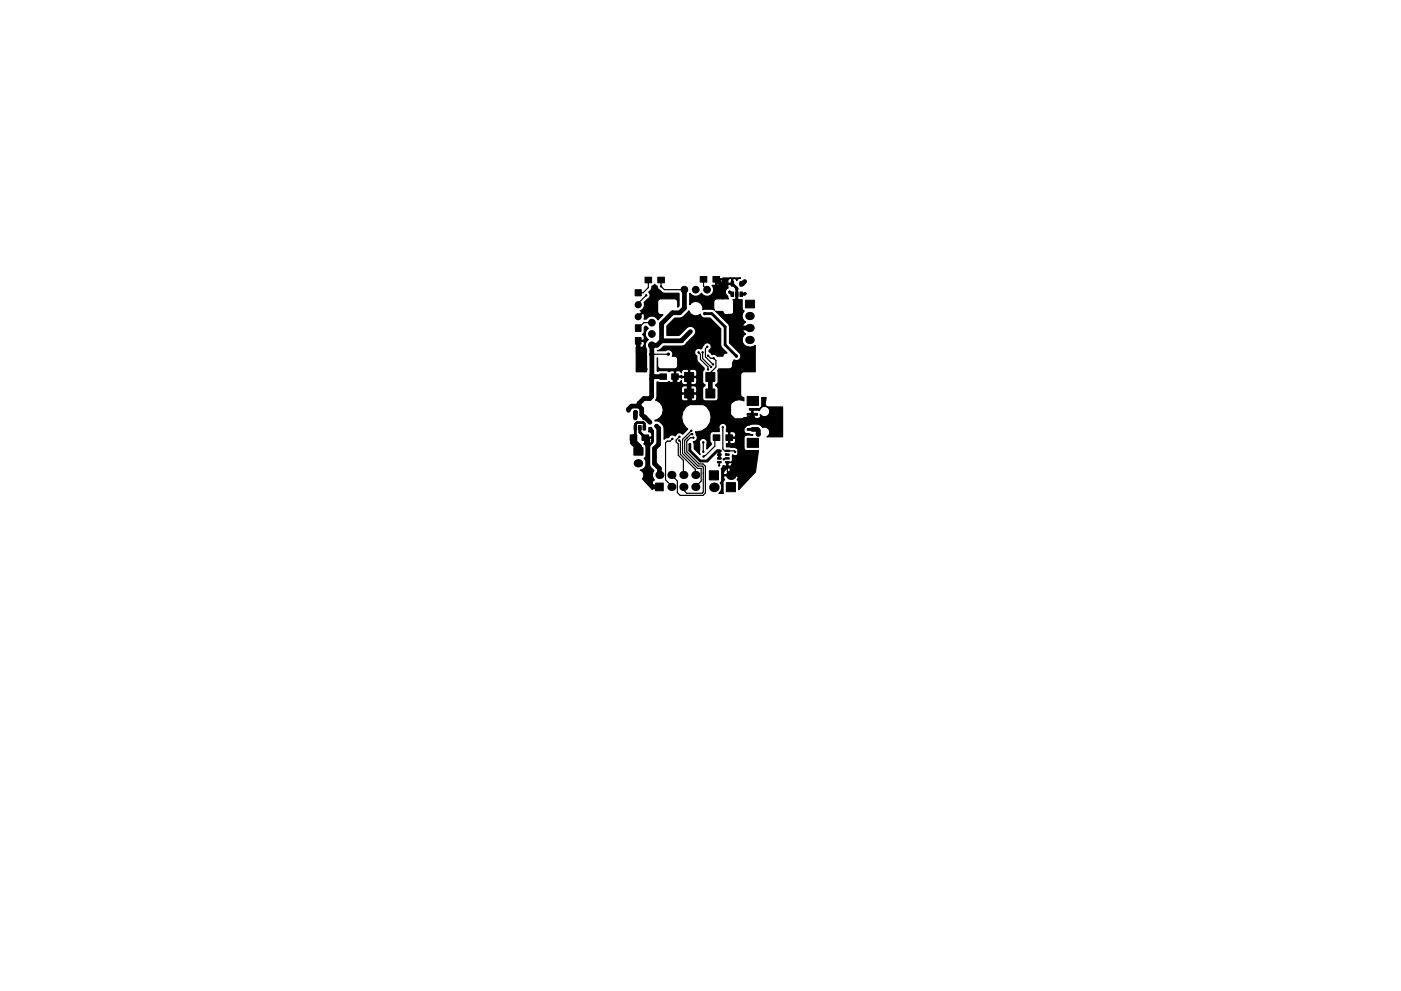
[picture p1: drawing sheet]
<svg xmlns="http://www.w3.org/2000/svg" width="297mm" height="210mm" viewBox="0 0 297 210" stroke-linecap="round" stroke-linejoin="round" font-family="sans-serif">
<g fill="#000" stroke="#000" stroke-width=".21">
<path d="M136.8 58.8h1.4v1.2h-1.4zM139.5 58.8h1.4v1.2h-1.4zM148.5 58.7h1.4v1.2h-1.4zM151.2 58.7h1.4v1.2h-1.4zM134.7 61.5h1.3v1.3h-1.3zM134.7 68.9h1.2v1.4h-1.2zM134.7 71.6h1.2v1.4h-1.2zM139.9 79.3h1.4v1.2h-1.4zM142.4 79.3h1.4v1.2h-1.4zM145.2 79h1.9v1.9h-1.9zM149.7 79h1.9v1.9h-1.9zM155 61.9h.5v1h-.5z"/>
<path d="M155 59.7h.5v1h-.5zM155.9 61.9h.6v1h-.6zM156.9 61.9h.5v1h-.5zM156.9 59.7h.5v1h-.5zM158 63.7h2v1.6h-2zM133.6 92.3h1.4v1.1h-1.4zM134.4 94.9h1.9v1.7h-1.9zM134.4 90.3h.6v.9h-.6zM134.4 88.1h.6v.9h-.6zM135.4 90.3h.5v.9h-.5zM136.1 92.3h1.4v1.1h-1.4zM136.3 90.3h.6v.9h-.6z"/>
<path d="M136.3 88.1h.6v.9h-.6zM145.2 82.5h1.9v1.9h-1.9zM151.2 92.3h1.4v1.2h-1.4zM149.7 82.5h1.9v1.9h-1.9zM152.1 97.9h.8v.3h-.8zM152.1 97.1h.8v.3h-.8zM152.1 96.3h.8v.3h-.8zM152.1 95.5h.8v.3h-.8zM153.9 92.3h1.4v1.2h-1.4zM153.8 97.1h.8v.3h-.8zM153.8 96.3h.8v.3h-.8zM153.8 97.9h.8v.3h-.8z"/>
<path d="M153.8 95.5h.8v.3h-.8zM158.4 90.9h2.2v.4h-2.2zM158.4 87.7h2.2v.4h-2.2zM158.4 93h2.4v1.9h-2.4zM158.4 84.1h2.4v1.9h-2.4zM139 102.5h1.6v1.6h-1.6zM150.4 99.9h1.9v1.9h-1.9zM154 102.4h1.9v1.9h-1.9z"/>
<circle cx="157.9" cy="59.7" r=".25"/>
<circle cx="135.3" cy="64.7" r=".65"/>
<circle cx="135.3" cy="67.2" r=".65"/>
<circle cx="135.7" cy="71.9" r=".15"/>
<circle cx="136.8" cy="78.3" r=".25"/>
<circle cx="137" cy="62.7" r=".15"/>
<circle cx="138.2" cy="68.5" r=".71"/>
<circle cx="138.2" cy="73.3" r=".71"/>
<circle cx="138.2" cy="70.9" r=".71"/>
<circle cx="140.2" cy="60.8" r=".15"/>
<circle cx="141.7" cy="75.1" r=".25"/>
<circle cx="145.1" cy="61.5" r=".71"/>
<circle cx="145.7" cy="75.2" r=".15"/>
<circle cx="146.4" cy="70.4" r=".25"/>
<circle cx="147.5" cy="61.5" r=".71"/>
<circle cx="148.1" cy="74.8" r=".15"/>
<circle cx="149" cy="74.8" r=".15"/>
<circle cx="149.2" cy="69.6" r=".15"/>
<circle cx="149.4" cy="66.5" r=".25"/>
<circle cx="149.9" cy="61.5" r=".71"/>
<circle cx="150" cy="73.6" r=".15"/>
<circle cx="150.1" cy="78.4" r=".15"/>
<circle cx="150.1" cy="75.5" r=".15"/>
<circle cx="150.8" cy="77.9" r=".15"/>
<circle cx="151.2" cy="77.3" r=".15"/>
<circle cx="151.3" cy="76" r=".15"/>
<circle cx="154.3" cy="67.2" r=".25"/>
<circle cx="154.7" cy="62" r=".25"/>
<circle cx="156.1" cy="75.6" r=".25"/>
<circle cx="158" cy="62.3" r=".25"/>
<circle cx="158" cy="77.1" r=".25"/>
<circle cx="133.3" cy="87.1" r=".25"/>
<circle cx="134.8" cy="87.5" r=".25"/>
<circle cx="137.2" cy="93" r=".25"/>
<circle cx="137.8" cy="89.6" r=".25"/>
<circle cx="139.2" cy="90.4" r=".35"/>
<circle cx="139.7" cy="94.3" r=".25"/>
<circle cx="142.3" cy="82.3" r=".25"/>
<circle cx="142.3" cy="85.7" r=".25"/>
<circle cx="142.6" cy="93.1" r=".15"/>
<circle cx="144" cy="93.5" r=".15"/>
<circle cx="144.1" cy="92.7" r=".15"/>
<circle cx="146.3" cy="94.3" r=".15"/>
<circle cx="146.6" cy="91.4" r=".15"/>
<circle cx="146.8" cy="92.1" r=".15"/>
<circle cx="147" cy="92.9" r=".15"/>
<circle cx="149.1" cy="93.9" r=".15"/>
<circle cx="149.1" cy="95.9" r=".15"/>
<circle cx="149.2" cy="96.9" r=".15"/>
<circle cx="152.5" cy="98.8" r=".15"/>
<circle cx="153.3" cy="90.7" r=".15"/>
<circle cx="153.5" cy="97.5" r=".15"/>
<circle cx="154" cy="96.4" r=".15"/>
<circle cx="154.6" cy="92.9" r=".35"/>
<circle cx="155.9" cy="95.9" r=".15"/>
<circle cx="157.1" cy="98.7" r=".15"/>
<circle cx="159.6" cy="89" r=".45"/>
<circle cx="160.8" cy="92.1" r=".45"/>
</g>
<g fill="#000">
<circle cx="139.8" cy="100.8" r=".86"/>
<circle cx="142.3" cy="103.3" r=".86"/>
<circle cx="142.3" cy="100.8" r=".86"/>
<circle cx="144.9" cy="103.3" r=".86"/>
<circle cx="144.9" cy="100.8" r=".86"/>
<circle cx="147.4" cy="100.8" r=".86"/>
<circle cx="147.4" cy="103.3" r=".86"/>
<circle cx="151.4" cy="103.4" r="1.02"/>
<circle cx="155" cy="100.8" r="1.02"/>
</g>
<path d="M158.9 67h.3M158.9 69.6h.3M158.9 72.1h.3M135.2 98.3h.3" fill="none" stroke="#000" stroke-width="1.7"/>
<g fill="none" stroke="#000" stroke-width=".25">
<path d="M137.5 59.4v1.6l-1.2 1.1h-1M140.2 59.4v1.4l.7 .7h4.2M149.2 59.3v1.4l.7 .8M135.7 71.9l-.4 .4M137 62.7l-1.7 1.7v.3M138.2 68.5h-1.7l-1.2 1.1M141.7 75.1l-3.5 .1M148.1 74.8l.4 .4v1l1.6 1.6v.6M149 74.8v1.3l1.8 1.8M149.2 69.6l-2.6 2.6v2l-.9 1M150 73.6l-.4 .4v1.7l1.6 1.6M150.1 75.5l.6 .5h.6l.5 .5v1.4l-1.2 1.2v.9"/>
<path d="M141.5 93.6h.1M141.5 93.6l-.4 .4v7.8l1.2 1.2v.3M142.6 93.1l-.5 .5h-.6M144 93.5l.3 .2v2.7l3.1 3.2v1.2M144.1 92.7l-.7 .7v.4l.4 .4v2.4l1.1 1.1v3.1M146.5 91.4l-1.8 1.8v3l3.2 3.2h.8v2.7l-1.2 1.2M146.5 91.4h.1M146.8 92.1h-.3l-1.3 1.3v2.6l2.8 2.9h.9l.2 .2v5.3l-.2 .3h-3.3l-.7-.8v-.6h.1M147 92.9h-.6l-.8 .7v2.2l2.6 2.6h.9l.5 .5v5.7l-.6 .5h-4.8l-.6-.6v-2.4l-1.3-1.3v-.6M149.1 93.9v2M151.9 92.9l-.3 .3v1.5l-2 2-.4 .2M152.5 98.1v.7"/>
<path d="M153.3 90.7v4.6l.4 .4h2l.2 .2M154 96.4l.2 .1M154.2 98.1v2l.8 .7M154.2 97.3h-.5l-.2 .2M157.1 98.7h.1M159.6 89h-3.5l-1.5 1.4v2.5"/>
</g>
<path d="M134.3 92.9v.9l1.1 1.1v.9M157.1 91.1v7.6l-2.1 2.1M159.6 89h-.8l-2.1 2.1M155 103.4h-.1" fill="none" stroke="#000" stroke-width="1.5"/>
<g fill="none" stroke="#000" stroke-width="1">
<path d="M151.9 59.3l.9 .9M157.9 59.7l-.5 .5h-.2M135.3 72.3v2.5l.4 .4v2.4l.7 .7h.4M138.2 79.7v4.5l-.4 .4h-1.3l-1 1v.6M138.6 79.9l-.4 .5M138.6 79.9h2M140.3 72.3l-1 1h-1.1v6.2l.4 .4M143.1 79.9v1.6l-.8 .8M145.1 61.5v3.9l-1 1h-1.5l-2.3 2.3v3.6M146.1 80l.1 5.5M146.4 70.4l-1.9 1.9h-4.2M150.6 80v3.5"/>
<path d="M155.7 70.5l1.3 1.2v1.9l1 1v2.5l-2.3-.1v1l-1 1v1.5l-.2 .2v7.4l1.2 1.2h1.9l.3-.3h1.7l-.1-1.1M155.7 69.6v.9M155.7 67.1h-1.2l-.2 .1M159 69.6h-2.4l-.9 .9M133.3 87.1v-.3l.6-.6h1.6l.6 .6v1.2l1.7 1.6M134.8 87.5l-.1 1.1M137.2 93l-.4-.1 .6 .5v8.8l1 1.1h1.4M139.2 90.4l.5 .5v3.4l-.9 .9v3.2l1 1v1.4M142.3 85.7l.2-.2h11.4l.6 .5M158.4 89l-.4 .4M159.5 91.1h1.1l.2 .2v.8"/>
</g>
<path d="M149.4 66.5h1.5l2.8 2.9v3.8l2.4 2.4M154.7 62l.6 .4M155.3 60.2l.9 1v2.2l-.5 .5v5.7M156.1 63.6h.1M158 62.3l-.8 .1M135.7 90.8v.9l1.1 1.2M136.6 90.8v-.9l-.2-.2h-1.3l-.4 .3v2.5l-.4 .4M146.3 94.3v1.3l2.2 2.2h1.4l2.2-2.1h.4v1.6" fill="none" stroke="#000" stroke-width=".6"/>
<path d="M146.3 62.2a1.41 1.41 0 0 0 2.4 0 1.41 1.41 0 0 0 2.1 .4 1.41 1.41 0 0 0 .2-2.1h.6l.1-.1v-1.3l5.3-.1-.6 .2-.2 .4a.51 .51 0 0 0-.8-.4v1.2h-.3v-1.2l-.1-.1a.62 .62 0 0 0-.6 .3 .62 .62 0 0 0 .1 .7h.6v.3h-.6l-.2 .1 .1 .6a1.11 1.11 0 0 0-.1 1.9l.2 .4h-1.3v-3.9l-.1-.1h-1.1v1l.1 .1 .9-.1 .2-.4v3.4h-1.2a.68 .68 0 0 0-.7 .7v1.3l.2 .4-.6-.2-1.9 .1a1.5 1.5 0 0 0-.9-1.7 1.5 1.5 0 0 0-1.9 .7zM136.8 69.2h.2l.5 .5a1.41 1.41 0 0 0 0 2.4 1.4 1.4 0 0 0-.4 2v4.8h-.5v-6.3l-.2-.2h-1v1.1l.4 .2a.65 .65 0 0 0 .8-.5v5.7h-1.7v-5.2l.3-.2v-1.3h1.2l.2-.2v-.6l-.4-.4 .4-.4v-1.2zM138.2 60.7l.6-.4 .5 .4a2.13 2.13 0 0 0 1.3 1.5h3.3l.1 2.7-.3 .3v-1.1a.68 .68 0 0 0-.7-.7h-2.9a.68 .68 0 0 0-.7 .7v2a.81 .81 0 0 0 1.2 .7l-1.1 1.1a1.39 1.39 0 0 0-2.5-.2h-.5l.1-.8-.1-.4-.3-.1-.9 1-.2-.2 1-.9-.1-.3-.3-.1a1.29 1.29 0 0 0 .9-1.7l.7-.8a.82 .82 0 0 0 .2-1.4 1.25 1.25 0 0 0 .7-1.3zM156.2 60.9l.3 .4-.3 .5-.2-.5zM143.1 67.5a2.59 2.59 0 0 0 3-1.6 1.49 1.49 0 0 0 2.4 .7 .93 .93 0 0 0 1.1 .9h.9l2.3 2.2 .1 3.8 1.3 1.4a.72 .72 0 0 0-.9 .7l-1.3-.1a1.08 1.08 0 0 0-1.1-.3l-.6-.6v-.3a.84 .84 0 0 0 .2-1.4 .84 .84 0 0 0-1.3 .4l-.4 .6-.3 .1-.2-.1a.84 .84 0 0 0-1 .6 .84 .84 0 0 0 .5 1v1l1.5 1.6-.3 .9v2l.1 .4 .4 .2v.3l-.3 .1-.2 .5v2a.65 .65 0 0 0 .6 .6h2l.5-.2 .2-.4v-2l-.2-.5-.4-.1v-.3l.4-.2 .2-.4-.2-2.4 .3-.3 2.8-.1 .3-.4 .1-1.4a.95 .95 0 0 0 1.3-.3 .95 .95 0 0 0-.2-1.3l-2-2-.1-3.8-2.9-3 1.6 .1a.68 .68 0 0 0 .7 .7l1.2-.1 .3-.4 .1-2.2-.2-.5a.56 .56 0 0 0 .8-.5l.3 .5h.9l-.1 1.8 .2 .4 .3 .2a1.46 1.46 0 0 0 .3 2.3l-.4 .4-.3 .5 .1 .3 1.6-.1 .1 .3h-1.7l-.1 .3 .3 .5 .4 .4-.3 .2a1.6 1.6 0 0 0-.1 2 1.6 1.6 0 0 0 2.1 .4l.3-.2v5.6h-2.4l-.6 .4-.1 4.4a.69 .69 0 0 0 .7 .6v.8l-.1-.1a2.21 2.21 0 0 0-3.1 2.3 2.21 2.21 0 0 0 3.6 1.4l1.1 .1 .2-.2v-1.4l-.5-.2v-.3h2l.4-.2 .2-.4v-1.8h.9l-.2 1.2a.7 .7 0 0 0 .7 .8h3v6.4h-3.3l.4-.4 .2-.4v-4.8a1.1 1.1 0 0 0-1.1-.9 1.1 1.1 0 0 0-1.1 .9l-1.2-.1-.2 .2v1.4l.2 .2h1l.4-.3 .1-.3-.2-.2h.2a1.09 1.09 0 0 0 1.3 .3 1.09 1.09 0 0 0 .6-1.2v4.4l-.2-.4a1.05 1.05 0 0 0-1.3-.4l-.3-.4a2.48 2.48 0 0 0-2.5-.1 .93 .93 0 0 0-1.2 .9 .93 .93 0 0 0 1.2 .9l.7 .3h-1.2l-.5 .2-.2 .5v2a.65 .65 0 0 0 .7 .6h2.4l-.6 4.5-3.6 3.8v-1.6l-.3-.5 .1-.1a1.61 1.61 0 0 0-1.1-2.5v-.9l-.2-.1h-.8v.5l.2 .2a.66 .66 0 0 0 .8-.5v.8l-.2 .1v1.4h1.3l.2-.3v.8l-.2-.3-1.6 .1v-1.7l-.2-.1a1.24 1.24 0 0 0-1.1 1.5h1.3v.2h-1.3l-.1 .3 .2 .6-.3 .5 .1 2.4h-1l.2-.1a1.59 1.59 0 0 0 .1-2.2l.3-.5v-2.1l-.1-.3 .5-.7 .5 .1 .2-.2v-.6h.8a.8 .8 0 0 0 .4-1.2v-.4a.86 .86 0 0 0 1.3-.3 .86 .86 0 0 0-.6-1.2v-2.9l-.5-.5h-.6l-.2 .1v1h1.1l.2-.1v.5l-.2-.1h-1.1v1l.2 .1h.6l.5-.5v1.4l-2-.2v-.7l.5-.1v-2.3l-.5-.1v-.6a.84 .84 0 0 0-.7-1.2 .84 .84 0 0 0-.8 1.2v.6h-1.6l-.3 .4-.1 1.5 .3 .8-.9 1v-1.1a.84 .84 0 0 0-.8-1.2 .84 .84 0 0 0-.8 1.2v1.8l.1 .5-1.2-1.3v-.9l-.2-.6h.2a.84 .84 0 0 0 .6-.6 .84 .84 0 0 0-.2-.8l-.2-.7 .3 .1a3.1 3.1 0 0 0 3.1-3.1 3.1 3.1 0 0 0-3.1-3.2v-5.7a1.15 1.15 0 0 0-.2-1.3l-1.1-.1-.2 .2v1.4h1.4l.1-.2v.6l-.1-.2h-1.4v1.4l.2 .1h.8l.5-.5v1.3l-.5-.6h-.8l-.2 .2v1.4h1.4l.1-.2v.6l-.1-.2h-1.4v1.4l.2 .1h.8l.5-.5v.8l-1.2 .2-.5 .4v-7.5l-.2-.2-1 .1-.3 .7-.5-.5h-.6l-.2 .2v1h1.1l.2-.2 .1 .3h1.4v.2h-1.4l-.1 .1-.2-.2h-1.1v1l.2 .2 .8-.1 .3-.4v.4l.3 .4 1 .1 .2-.1v.5l-.2-.2h-.8a.65 .65 0 0 0-.5 .8v.6l.1 .2h1.4v.2h-1.4l-.1 .2a1.15 1.15 0 0 0 .3 1.2l1 .1 .2-.1v1a3.1 3.1 0 0 0-.2 5.1l-1.1 1a.91 .91 0 0 0-.9-.3 .91 .91 0 0 0-.7 .7 .84 .84 0 0 0-1.4 .3l-.5 .1-.4 .3-.1-2.8a1.8 1.8 0 0 0-1.8-1.1l-.1-.1a2.17 2.17 0 0 0 1.8-2.1 2.17 2.17 0 0 0-1.6-2.2l.3-.7v-3.2l2.1 .2 .5-.3 .3 .3h.6l.2-.2v-2.2l-.2-.2h-.6l-.3 .3-.5-.3-2.1 .2v-2.9l.2 1.9 .3 .4 3.2 .1a.69 .69 0 0 0 .7-.7l-.1-1.6a.9 .9 0 0 0-1.1-.4 .94 .94 0 0 0-.2-1.2 .94 .94 0 0 0-1.2 0h-1.8l.8-.3 .6-.7h4.3l2.2-2.2a1.14 1.14 0 0 0 0-1.6 1.14 1.14 0 0 0-1.6 0l-1.6 1.6h-2.6v-2zM137.6 90.7h.5l.4 .6v2.5l-.3 .3v-1l-.2-.1h-1.1v1l.2 .1h.6l.5-.5v.5l-.5 .6-.1 .5v3.2l.4 .8 .6 .6a1.51 1.51 0 0 0 .1 2l-.4 .5v.7l.2 .2h1.4l.1 .2h-1.5l-.2 .4-2.1-2.2a1.12 1.12 0 0 0-.5-1.8 1.47 1.47 0 0 0 1.3-1 1.47 1.47 0 0 0-.4-1.6l.2-.1 .2-.5v-1.9l-.5-.6 .2-.1v-1.3h1.3l.2-.3a.64 .64 0 0 0-.7-.8z" fill="#000" stroke="#000" stroke-width=".25"/>
</svg>
